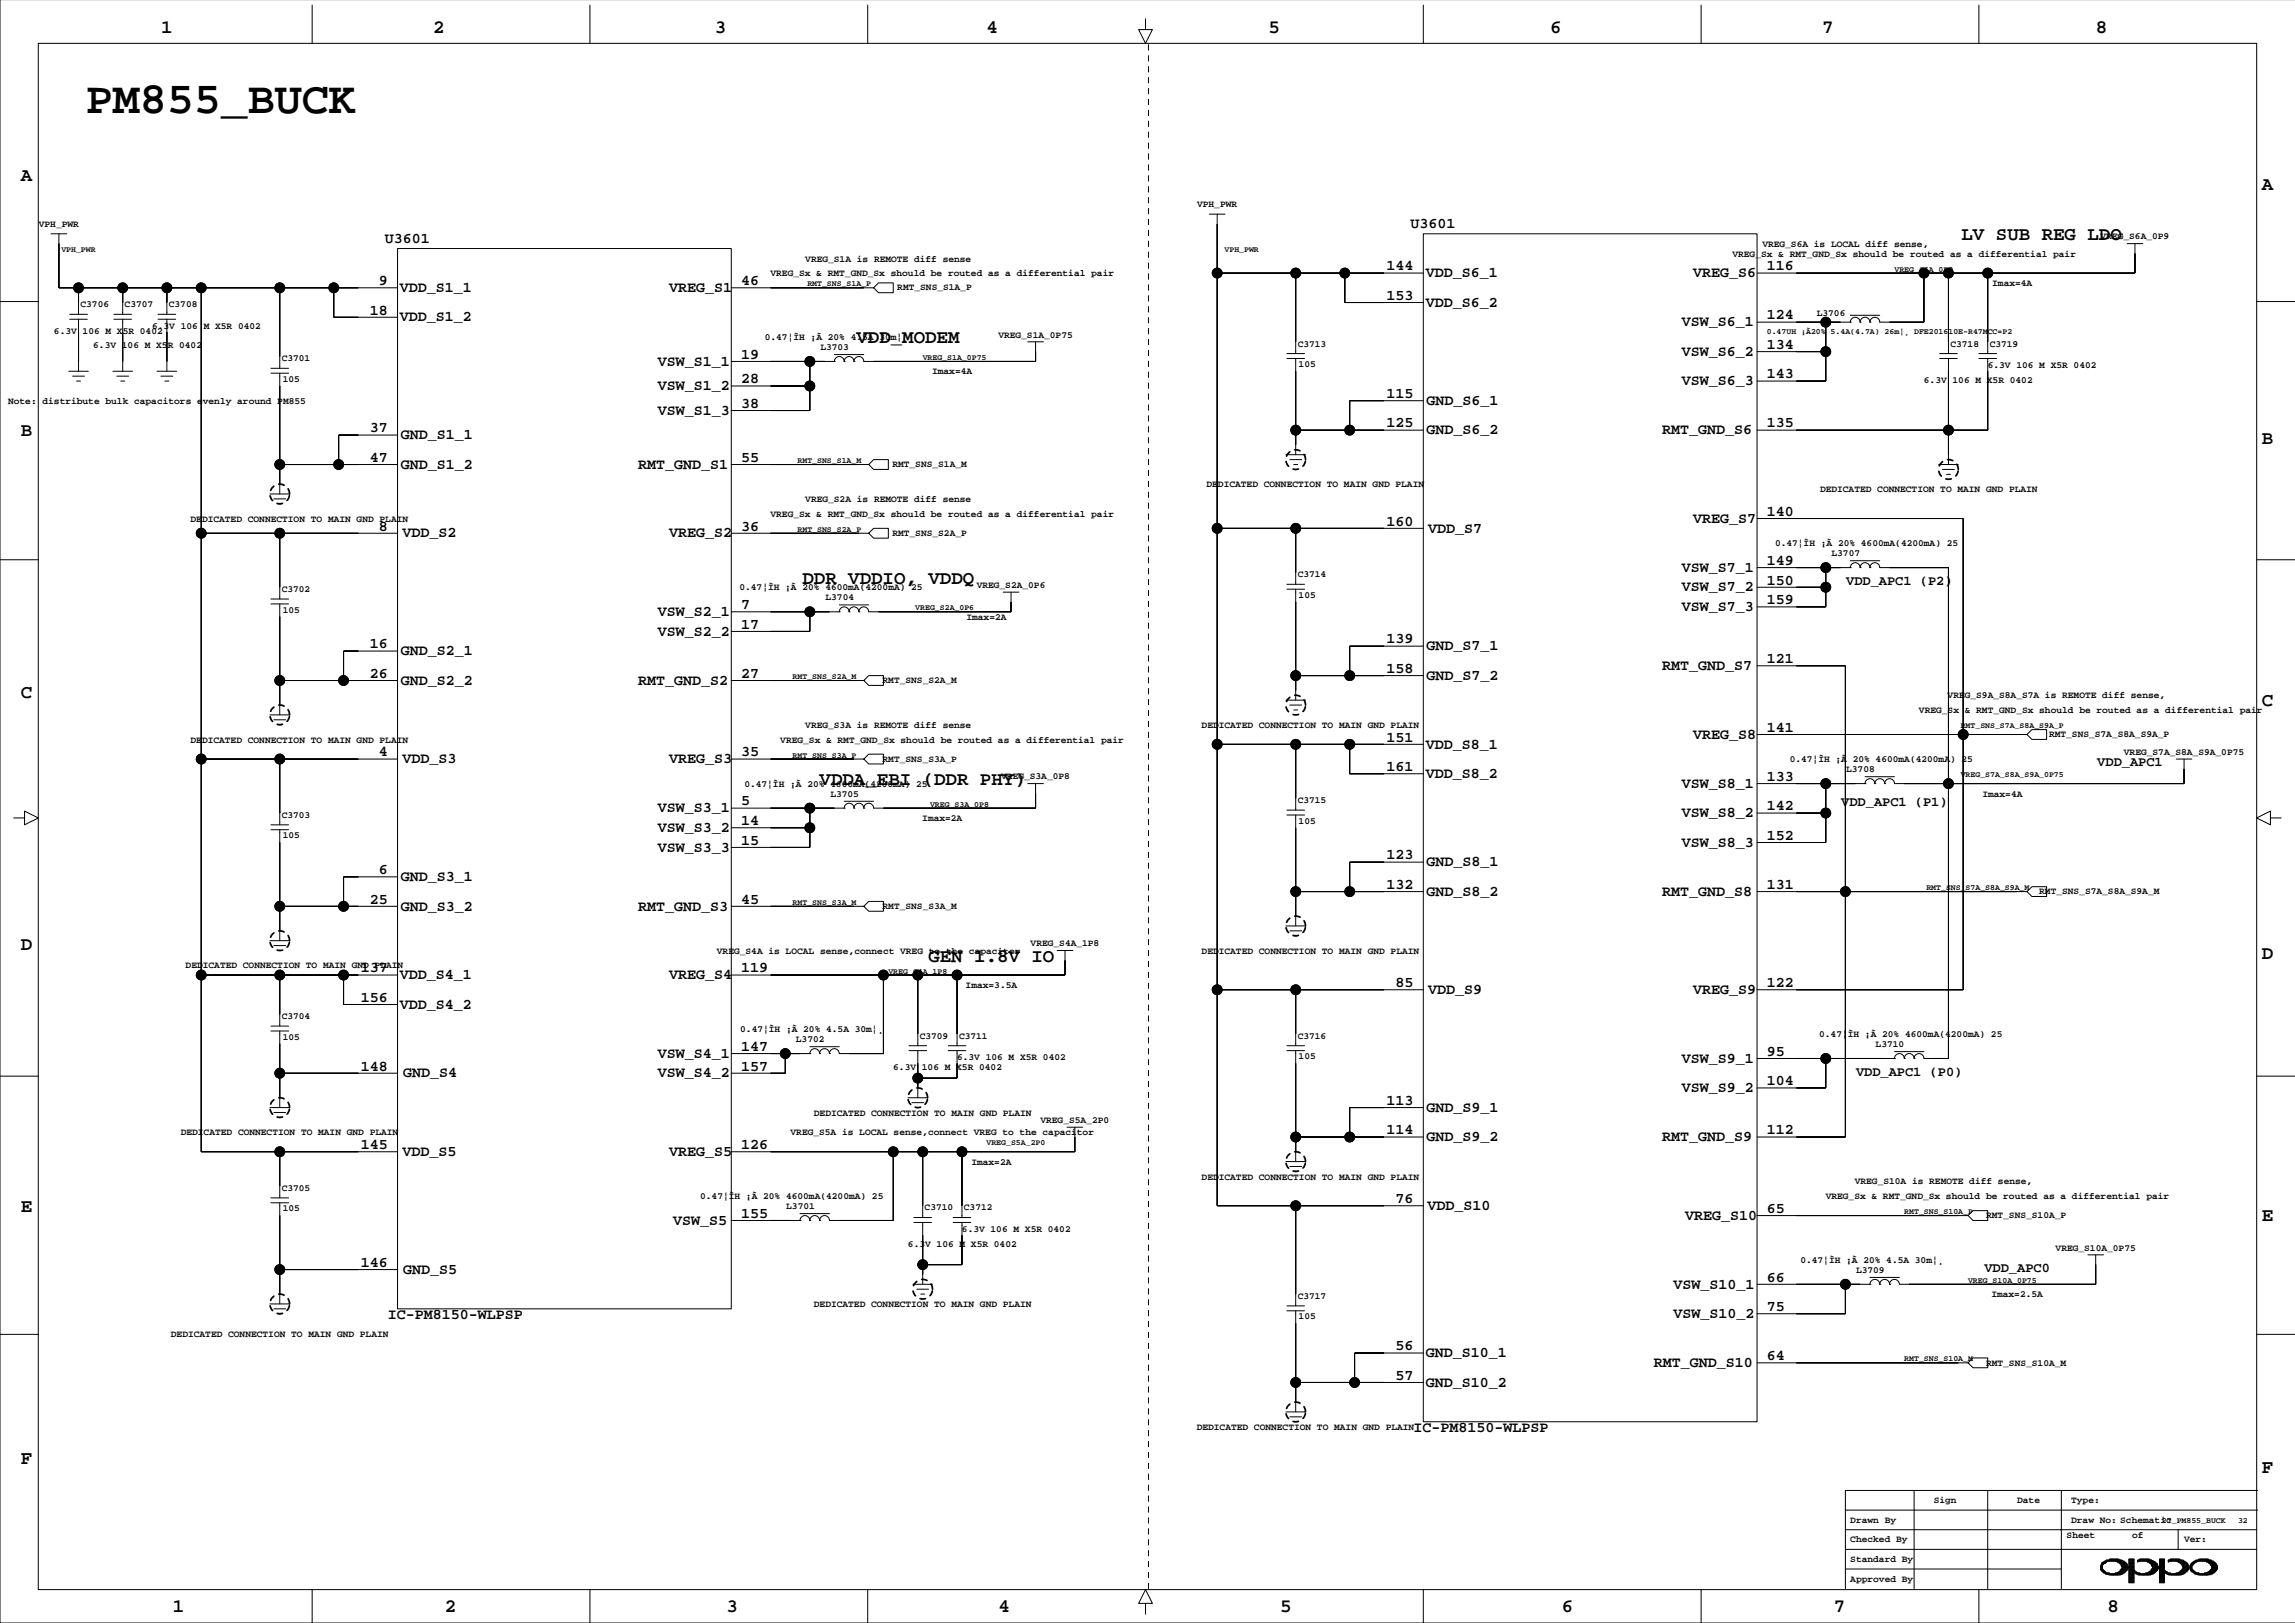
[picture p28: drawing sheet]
<svg xmlns="http://www.w3.org/2000/svg" width="594mm" height="420mm" viewBox="0 0 594 420" stroke-linecap="round" stroke-linejoin="round" font-family="sans-serif">
<defs><g id="words">
<text font-size="11.6" x="22.2" y="29.2">PM855_BUCK</text>
<g font-size="4.9">
<text x="41.7" y="8.5">1</text>
<text x="112" y="8.5">2</text>
<text x="184.9" y="8.5">3</text>
<text x="255.3" y="8.5">4</text>
<text x="328.1" y="8.5">5</text>
<text x="401" y="8.5">6</text>
<text x="471.4" y="8.5">7</text>
<text x="542.2" y="8.5">8</text>
<text x="5.4" y="46.9">A</text>
<text x="585.1" y="49.2">A</text>
<text x="507.5" y="62.1">LV SUB REG LDO</text>
<text x="221.6" y="88.8">VDD_MODEM</text>
<text x="5.4" y="112.7">B</text>
<text x="585.1" y="114.9">B</text>
<text x="207.6" y="151">DDR VDDIO, VDDQ</text>
<text x="5.4" y="180.5">C</text>
<text x="585.1" y="182.7">C</text>
<text x="212" y="203.1">VDDA_EBI (DDR PHY)</text>
<text x="5.4" y="245.7">D</text>
<text x="240.2" y="248.8">GEN 1.8V IO</text>
<text x="585.1" y="248">D</text>
<text x="5.4" y="313.5">E</text>
<text x="585.1" y="315.8">E</text>
<text x="5.4" y="378.8">F</text>
<text x="585.1" y="381.1">F</text>
<text x="44.7" y="416.9">1</text>
<text x="115.1" y="416.9">2</text>
<text x="188" y="416.9">3</text>
<text x="258.3" y="416.9">4</text>
<text x="331.2" y="416.9">5</text>
<text x="404.1" y="416.9">6</text>
<text x="474.4" y="416.9">7</text>
<text x="545.3" y="416.9">8</text>
</g>
<g font-size="3.9">
<text x="364.9" y="59">U3601</text>
<text x="99.6" y="62.8">U3601</text>
<text x="358.7" y="69.9">144</text>
<text x="368.8" y="71.7">VDD_S6_1</text>
<text x="438.1" y="71.7">VREG_S6</text>
<text x="457.1" y="69.9">116</text>
<text x="98" y="73.8">9</text>
<text x="103.5" y="75.5">VDD_S1_1</text>
<text x="173.1" y="75.5">VREG_S1</text>
<text x="191.7" y="73.8">46</text>
<text x="358.7" y="77.6">153</text>
<text x="95.7" y="81.4">18</text>
<text x="103.5" y="83.2">VDD_S1_2</text>
<text x="368.8" y="79.3">VDD_S6_2</text>
<text x="457.1" y="82.6">124</text>
<text x="435.1" y="84.4">VSW_S6_1</text>
<text x="170.1" y="94.6">VSW_S1_1</text>
<text x="191.7" y="92.8">19</text>
<text x="435.1" y="92">VSW_S6_2</text>
<text x="457.1" y="90.3">134</text>
<text x="170.1" y="100.9">VSW_S1_2</text>
<text x="191.7" y="99.1">28</text>
<text x="435.1" y="99.7">VSW_S6_3</text>
<text x="457.1" y="97.9">143</text>
<text x="170.1" y="107.3">VSW_S1_3</text>
<text x="191.7" y="105.5">38</text>
<text x="358.7" y="103">115</text>
<text x="369.1" y="104.7">GND_S6_1</text>
<text x="95.7" y="111.8">37</text>
<text x="103.7" y="113.6">GND_S1_1</text>
<text x="358.7" y="110.6">125</text>
<text x="369.1" y="112.4">GND_S6_2</text>
<text x="430" y="112.4">RMT_GND_S6</text>
<text x="457.1" y="110.6">135</text>
<text x="95.7" y="119.5">47</text>
<text x="191.7" y="119.5">55</text>
<text x="103.7" y="121.2">GND_S1_2</text>
<text x="165.1" y="121.2">RMT_GND_S1</text>
<text x="98" y="137.2">8</text>
<text x="191.7" y="137.2">36</text>
<text x="358.7" y="136">160</text>
<text x="369.5" y="137.8">VDD_S7</text>
<text x="438.1" y="135.2">VREG_S7</text>
<text x="457.1" y="133.4">140</text>
<text x="104.1" y="139">VDD_S2</text>
<text x="173.1" y="139">VREG_S2</text>
<text x="435.1" y="147.9">VSW_S7_1</text>
<text x="457.1" y="146.1">149</text>
<text x="435.1" y="153">VSW_S7_2</text>
<text x="457.1" y="151.2">150</text>
<text x="170.1" y="159.3">VSW_S2_1</text>
<text x="191.7" y="157.6">7</text>
<text x="435.1" y="158.1">VSW_S7_3</text>
<text x="457.1" y="156.3">159</text>
<text x="95.7" y="167.7">16</text>
<text x="170.1" y="164.4">VSW_S2_2</text>
<text x="191.7" y="162.6">17</text>
<text x="358.7" y="166.4">139</text>
<text x="103.7" y="169.5">GND_S2_1</text>
<text x="369.1" y="168.2">GND_S7_1</text>
<text x="430" y="173.3">RMT_GND_S7</text>
<text x="457.1" y="171.5">121</text>
<text x="95.7" y="175.3">26</text>
<text x="103.7" y="177.1">GND_S2_2</text>
<text x="165.1" y="177.1">RMT_GND_S2</text>
<text x="191.7" y="175.3">27</text>
<text x="358.7" y="174.1">158</text>
<text x="369.1" y="175.8">GND_S7_2</text>
<text x="358.7" y="191.8">151</text>
<text x="438.1" y="191.1">VREG_S8</text>
<text x="457.1" y="189.3">141</text>
<text x="98" y="195.6">4</text>
<text x="104.1" y="197.4">VDD_S3</text>
<text x="173.1" y="197.4">VREG_S3</text>
<text x="191.7" y="195.6">35</text>
<text x="368.8" y="193.6">VDD_S8_1</text>
<text x="358.7" y="199.5">161</text>
<text x="368.8" y="201.2">VDD_S8_2</text>
<text x="435.1" y="203.8">VSW_S8_1</text>
<text x="457.1" y="202">133</text>
<text x="191.7" y="208.3">5</text>
<text x="457.1" y="209.6">142</text>
<text x="170.1" y="210.1">VSW_S3_1</text>
<text x="170.1" y="215.2">VSW_S3_2</text>
<text x="191.7" y="213.4">14</text>
<text x="435.1" y="211.4">VSW_S8_2</text>
<text x="170.1" y="220.3">VSW_S3_3</text>
<text x="191.7" y="218.5">15</text>
<text x="435.1" y="219">VSW_S8_3</text>
<text x="457.1" y="217.2">152</text>
<text x="98" y="226.1">6</text>
<text x="103.7" y="227.9">GND_S3_1</text>
<text x="358.7" y="222.3">123</text>
<text x="369.1" y="224.1">GND_S8_1</text>
<text x="95.7" y="233.7">25</text>
<text x="191.7" y="233.7">45</text>
<text x="358.7" y="229.9">132</text>
<text x="369.1" y="231.7">GND_S8_2</text>
<text x="430" y="231.7">RMT_GND_S8</text>
<text x="457.1" y="229.9">131</text>
<text x="103.7" y="235.5">GND_S3_2</text>
<text x="165.1" y="235.5">RMT_GND_S3</text>
<text x="93.3" y="251.5">137</text>
<text x="191.7" y="251.5">119</text>
<text x="103.5" y="253.3">VDD_S4_1</text>
<text x="173.1" y="253.3">VREG_S4</text>
<text x="361" y="255.3">85</text>
<text x="369.5" y="257.1">VDD_S9</text>
<text x="438.1" y="257.1">VREG_S9</text>
<text x="457.1" y="255.3">122</text>
<text x="93.3" y="259.1">156</text>
<text x="103.5" y="260.9">VDD_S4_2</text>
<text x="170.1" y="273.6">VSW_S4_1</text>
<text x="191.7" y="271.8">147</text>
<text x="435.1" y="274.9">VSW_S9_1</text>
<text x="457.1" y="273.1">95</text>
<text x="93.3" y="276.9">148</text>
<text x="104.3" y="278.7">GND_S4</text>
<text x="170.1" y="278.7">VSW_S4_2</text>
<text x="191.7" y="276.9">157</text>
<text x="457.1" y="280.7">104</text>
<text x="358.7" y="285.8">113</text>
<text x="369.1" y="287.6">GND_S9_1</text>
<text x="435.1" y="282.5">VSW_S9_2</text>
<text x="358.7" y="293.4">114</text>
<text x="457.1" y="293.4">112</text>
<text x="93.3" y="297.2">145</text>
<text x="104.1" y="299">VDD_S5</text>
<text x="173.1" y="299">VREG_S5</text>
<text x="191.7" y="297.2">126</text>
<text x="369.1" y="295.2">GND_S9_2</text>
<text x="430" y="295.2">RMT_GND_S9</text>
<text x="361" y="311.2">76</text>
<text x="174.2" y="316.8">VSW_S5</text>
<text x="191.7" y="315">155</text>
<text x="369.3" y="313">VDD_S10</text>
<text x="435.9" y="315.5">VREG_S10</text>
<text x="457.1" y="313.7">65</text>
<text x="93.3" y="327.7">146</text>
<text x="104.3" y="329.5">GND_S5</text>
<text x="433" y="333.3">VSW_S10_1</text>
<text x="457.1" y="331.5">66</text>
<text x="100.3" y="341.3">IC-PM8150-WLPSP</text>
<text x="433" y="340.9">VSW_S10_2</text>
<text x="457.1" y="339.1">75</text>
<text x="361" y="349.3">56</text>
<text x="368.8" y="351.1">GND_S10_1</text>
<text x="427.9" y="353.6">RMT_GND_S10</text>
<text x="457.1" y="351.8">64</text>
<text x="361" y="356.9">57</text>
<text x="368.8" y="358.7">GND_S10_2</text>
<text x="365.7" y="370.5">IC-PM8150-WLPSP</text>
</g>
<g font-size="3.5">
<text x="477.6" y="151.3">VDD_APC1 (P2)</text>
<text x="542.6" y="198.2">VDD_APC1</text>
<text x="476.4" y="208.4">VDD_APC1 (P1)</text>
<text x="480.2" y="278.2">VDD_APC1 (P0)</text>
<text x="513.4" y="329">VDD_APC0</text>
</g>
<g font-size="2.5">
<text x="309.7" y="53.6">VPH_PWR</text>
<text x="10.1" y="58.6">VPH_PWR</text>
<text x="455.9" y="63.8">VREG_S6A is LOCAL diff sense,</text>
<text x="543.4" y="61.9">VREG_S6A_0P9</text>
<text x="199.3" y="71.5">VREG_Sx &amp; RMT_GND_Sx should be routed as a differential pair</text>
<text x="208.3" y="67.7">VREG_S1A is REMOTE diff sense</text>
<text x="448.2" y="66.4">VREG_Sx &amp; RMT_GND_Sx should be routed as a differential pair</text>
<text x="232.1" y="75.1">RMT_SNS_S1A_P</text>
<text x="515.4" y="74">Imax=4A</text>
<text x="20.8" y="79.5">C3706</text>
<text x="32.3" y="79.5">C3707</text>
<text x="43.7" y="79.5">C3708</text>
<text x="470" y="81.6">L3706</text>
<text x="14" y="86.3">6.3V 106 M X5R 0402</text>
<text x="39.4" y="85.1">6.3V 106 M X5R 0402</text>
<text x="197.9" y="88">0.47¦ÌH ¡À 20% 4.5A 30m¦¸</text>
<text x="258.3" y="87.3">VREG_S1A_0P75</text>
<text x="335.7" y="89.6">C3713</text>
<text x="504.6" y="89.6">C3718</text>
<text x="514.7" y="89.6">C3719</text>
<text x="24.1" y="90.1">6.3V 106 M X5R 0402</text>
<text x="72.9" y="93.4">C3701</text>
<text x="212.2" y="90.6">L3703</text>
<text x="336" y="95">105</text>
<text x="514.2" y="95.2">6.3V 106 M X5R 0402</text>
<text x="73.1" y="98.8">105</text>
<text x="241.1" y="96.9">Imax=4A</text>
<text x="497.7" y="99">6.3V 106 M X5R 0402</text>
<text x="2.1" y="104.5">Note: distribute bulk capacitors evenly around PM855</text>
<text x="230.9" y="120.8">RMT_SNS_S1A_M</text>
<text x="208.3" y="129.9">VREG_S2A is REMOTE diff sense</text>
<text x="312.1" y="126.1">DEDICATED CONNECTION TO MAIN GND PLAIN</text>
<text x="470.8" y="127.3">DEDICATED CONNECTION TO MAIN GND PLAIN</text>
<text x="49.3" y="135">DEDICATED CONNECTION TO MAIN GND PLAIN</text>
<text x="199.3" y="133.7">VREG_Sx &amp; RMT_GND_Sx should be routed as a differential pair</text>
<text x="230.9" y="138.6">RMT_SNS_S2A_P</text>
<text x="459.2" y="141.3">0.47¦ÌH ¡À 20% 4600mA(4200mA) 25</text>
<text x="473.8" y="143.8">L3707</text>
<text x="335.7" y="149.3">C3714</text>
<text x="72.9" y="153.1">C3702</text>
<text x="191.3" y="152.7">0.47¦ÌH ¡À 20% 4600mA(4200mA) 25</text>
<text x="213.6" y="155.3">L3704</text>
<text x="252.7" y="152.1">VREG_S2A_0P6</text>
<text x="336" y="154.6">105</text>
<text x="73.1" y="158.5">105</text>
<text x="250" y="160.3">Imax=2A</text>
<text x="228.3" y="176.7">RMT_SNS_S2A_M</text>
<text x="496.4" y="184.5">VREG_Sx &amp; RMT_GND_Sx should be routed as a differential pair</text>
<text x="503.9" y="180.7">VREG_S9A_S8A_S7A is REMOTE diff sense,</text>
<text x="208.3" y="188.3">VREG_S3A is REMOTE diff sense</text>
<text x="310.9" y="188.3">DEDICATED CONNECTION TO MAIN GND PLAIN</text>
<text x="530.1" y="190.7">RMT_SNS_S7A_S8A_S9A_P</text>
<text x="49.3" y="192.1">DEDICATED CONNECTION TO MAIN GND PLAIN</text>
<text x="201.9" y="192.1">VREG_Sx &amp; RMT_GND_Sx should be routed as a differential pair</text>
<text x="228.3" y="197">RMT_SNS_S3A_P</text>
<text x="463" y="197.2">0.47¦ÌH ¡À 20% 4600mA(4200mA) 25</text>
<text x="549.5" y="195.3">VREG_S7A_S8A_S9A_0P75</text>
<text x="192.6" y="203.5">0.47¦ÌH ¡À 20% 4600mA(4200mA) 25</text>
<text x="259" y="201.6">VREG_S3A_0P8</text>
<text x="477.6" y="199.7">L3708</text>
<text x="214.8" y="206.1">L3705</text>
<text x="335.7" y="207.7">C3715</text>
<text x="512.9" y="206.1">Imax=4A</text>
<text x="72.9" y="211.5">C3703</text>
<text x="238.6" y="212.4">Imax=2A</text>
<text x="336" y="213">105</text>
<text x="73.1" y="216.9">105</text>
<text x="527.6" y="231.3">RMT_SNS_S7A_S8A_S9A_M</text>
<text x="228.3" y="235.1">RMT_SNS_S3A_M</text>
<text x="266.6" y="244.8">VREG_S4A_1P8</text>
<text x="48" y="250.5">DEDICATED CONNECTION TO MAIN GND PLAIN</text>
<text x="185.5" y="246.7">VREG_S4A is LOCAL sense,connect VREG to the capacitor</text>
<text x="310.9" y="246.7">DEDICATED CONNECTION TO MAIN GND PLAIN</text>
<text x="249.8" y="255.6">Imax=3.5A</text>
<text x="72.9" y="263.6">C3704</text>
<text x="73.1" y="268.9">105</text>
<text x="191.5" y="267">0.47¦ÌH ¡À 20% 4.5A 30m¦¸</text>
<text x="205.9" y="269.6">L3702</text>
<text x="237.9" y="268.7">C3709</text>
<text x="248.1" y="268.7">C3711</text>
<text x="335.7" y="268.7">C3716</text>
<text x="470.6" y="268.3">0.47¦ÌH ¡À 20% 4600mA(4200mA) 25</text>
<text x="247.6" y="274.2">6.3V 106 M X5R 0402</text>
<text x="336" y="274">105</text>
<text x="485.2" y="270.8">L3710</text>
<text x="231.1" y="276.8">6.3V 106 M X5R 0402</text>
<text x="46.8" y="293.7">DEDICATED CONNECTION TO MAIN GND PLAIN</text>
<text x="204.5" y="293.7">VREG_S5A is LOCAL sense,connect VREG to the capacitor</text>
<text x="210.6" y="288.6">DEDICATED CONNECTION TO MAIN GND PLAIN</text>
<text x="269.2" y="290.5">VREG_S5A_2P0</text>
<text x="251.3" y="301.3">Imax=2A</text>
<text x="310.9" y="305.1">DEDICATED CONNECTION TO MAIN GND PLAIN</text>
<text x="72.9" y="308">C3705</text>
<text x="181.1" y="310.2">0.47¦ÌH ¡À 20% 4600mA(4200mA) 25</text>
<text x="472.3" y="310.2">VREG_Sx &amp; RMT_GND_Sx should be routed as a differential pair</text>
<text x="479.8" y="306.4">VREG_S10A is REMOTE diff sense,</text>
<text x="73.1" y="313.4">105</text>
<text x="203.4" y="312.7">L3701</text>
<text x="239.2" y="313.1">C3710</text>
<text x="249.4" y="313.1">C3712</text>
<text x="513.8" y="315.1">RMT_SNS_S10A_P</text>
<text x="234.9" y="322.5">6.3V 106 M X5R 0402</text>
<text x="248.9" y="318.7">6.3V 106 M X5R 0402</text>
<text x="531.8" y="323.5">VREG_S10A_0P75</text>
<text x="465.8" y="326.7">0.47¦ÌH ¡À 20% 4.5A 30m¦¸</text>
<text x="480.2" y="329.3">L3709</text>
<text x="335.7" y="336">C3717</text>
<text x="515.2" y="335.6">Imax=2.5A</text>
<text x="210.6" y="338.1">DEDICATED CONNECTION TO MAIN GND PLAIN</text>
<text x="336" y="341.3">105</text>
<text x="44.2" y="345.7">DEDICATED CONNECTION TO MAIN GND PLAIN</text>
<text x="513.8" y="353.2">RMT_SNS_S10A_M</text>
<text x="309.6" y="369.8">DEDICATED CONNECTION TO MAIN GND PLAIN</text>
<text x="500.3" y="388.8">Sign</text>
<text x="521.9" y="388.8">Date</text>
<text x="535.8" y="388.8">Type:</text>
<text x="478.7" y="393.8">Drawn By</text>
<text x="535.8" y="393.8">Draw No: Schematic</text>
<text x="478.7" y="398.9">Checked By</text>
<text x="534.7" y="397.9">Sheet</text>
<text x="551.6" y="397.9">of</text>
<text x="565" y="398.9">Ver:</text>
<text x="478.7" y="404">Standard By</text>
<text x="478.7" y="409.1">Approved By</text>
</g>
<g font-size="2.1">
<text x="15.9" y="65.2">VPH_PWR</text>
<text x="316.8" y="65.2">VPH_PWR</text>
<text x="490.1" y="70.3">VREG_S6A_0P9</text>
<text x="208.9" y="74.1">RMT_SNS_S1A_P</text>
<text x="457.1" y="86.3">0.47UH ¡À20% 5.4A(4.7A) 26m¦¸ DFE201610E-R47MCC=P2</text>
<text x="238.7" y="93.1">VREG_S1A_0P75</text>
<text x="206.3" y="119.8">RMT_SNS_S1A_M</text>
<text x="206.3" y="137.6">RMT_SNS_S2A_P</text>
<text x="236.8" y="157.9">VREG_S2A_0P6</text>
<text x="205.1" y="175.6">RMT_SNS_S2A_M</text>
<text x="507.2" y="188.3">RMT_SNS_S7A_S8A_S9A_P</text>
<text x="205.1" y="196">RMT_SNS_S3A_P</text>
<text x="507.2" y="201">VREG_S7A_S8A_S9A_0P75</text>
<text x="240.6" y="208.7">VREG_S3A_0P8</text>
<text x="498.4" y="230.2">RMT_SNS_S7A_S8A_S9A_M</text>
<text x="205.1" y="234.1">RMT_SNS_S3A_M</text>
<text x="229.8" y="251.8">VREG_S4A_1P8</text>
<text x="255.2" y="296.3">VREG_S5A_2P0</text>
<text x="492.6" y="314">RMT_SNS_S10A_P</text>
<text x="509.2" y="331.8">VREG_S10A_0P75</text>
<text x="492.6" y="352.1">RMT_SNS_S10A_M</text>
<text x="559.3" y="394">27_PM855_BUCK</text>
<text x="579" y="394">32</text>
</g>
</g></defs>
<g fill="none" stroke="#000" stroke-width=".26">
<path d="M0 -.1v419.9h593.8M9.9 11.2h573.9v400h-573.9zM80.8 1.3v9.9M152.6 1.3v9.9M224.5 1.3v9.9M296.4 4.9v2.8h1.7l-1.7 3.5-1.8-3.5h1.8M368.2 1.3v9.9M440.1 1.3v9.9M511.9 1.3v9.9M312.9 55.4h4M314.9 57.9h.1M314.9 55.4v256.5h53.3"/>
<path d="M0 78h9.9M13.2 60.5h4.1M15.2 63h.1M15.2 60.5v13.9h87.6M20.3 74.4v6.9M31.7 74.4v6.9M43.2 74.4v6.9M52.1 74.4v223.5h50.7M72.4 74.4v20.9M86.3 74.4v7.7h16.5M102.8 64.3h86.4v274.2h-86.4zM189.2 74.4h36.8"/>
<path d="M227.3 73.2h3.8v2.5h-3.8l-1.3-1.3zM314.9 70.6h53.3M335.2 70.6v20.9M347.9 70.6v7.7h20.3M368.2 60.5h86.4v307.2h-86.4zM497.7 70.6v12.7h-11.4a1.27 1.27 0 0 0-1.3-1.2 1.27 1.27 0 0 0-1.2 1.2M504.1 70.6v20.9M514.2 70.6v20.9M550.3 63h4.1M552.3 65.6h.1M552.3 63v7.6h-97.7M583.8 78h9.9"/>
<path d="M17.8 96h5.1M18 82.6h4.6M18 81.3h4.6M18.8 97.3h3M19.8 98.6h1M20.3 93.5h.1M20.3 82.6v13.4M29.2 96h5.1M29.5 82.6h4.5M29.5 81.3h4.5M30.2 97.3h3.1M31.2 98.6h1.1"/>
<path d="M31.7 93.5h.1M31.7 82.6v13.4M40.6 96h5.1M40.9 82.6h4.6M40.9 81.3h4.6M41.6 97.3h3.1M42.7 98.6h1M43.2 93.5h.1M43.2 82.6v13.4M70.1 96.5h4.6M70.1 95.3h4.6M72.4 96.5v31.3"/>
<path d="M189.2 93.5h26.7M189.2 99.8h20.3M209.5 93.5v12.7h-20.3M215.9 93.5h.1M215.9 93.5a1.27 1.27 0 0 1 1.2-1.3 1.27 1.27 0 0 1 1.3 1.3M215.9 91.7h7.6M218.4 93.5h.1M218.4 93.5a1.27 1.27 0 0 1 1.3-1.3 1.27 1.27 0 0 1 1.2 1.3M220.9 93.5h.1M265.9 88.4h4M267.9 91h.1M267.9 88.4v5.1h-44.4a1.27 1.27 0 0 0-1.3-1.3 1.27 1.27 0 0 0-1.3 1.3"/>
<path d="M332.9 92.7h4.6M332.9 91.5h4.6M335.2 92.7v24.9M454.6 83.3h24.1M454.6 91h17.7M472.3 83.3v15.3h-17.7M478.7 83.3h.1M478.7 83.3a1.27 1.27 0 0 1 1.3-1.2 1.27 1.27 0 0 1 1.2 1.2M478.7 81.6h7.6M481.2 83.3h.1M481.2 83.3a1.27 1.27 0 0 1 1.3-1.2 1.27 1.27 0 0 1 1.3 1.2M483.8 83.3h.1"/>
<path d="M501.8 92.7h4.6M501.8 91.5h4.6M504.1 92.7v27.5M511.9 92.7h4.6M511.9 91.5h4.6M514.2 92.7v18.6h-59.6M102.8 112.5h-15.2v7.7M226 118.9h3.8v2.5h-3.8l-1.3-1.2zM332.7 117.6h5M333.7 118.9h3M335.2 115.1h.1M335.2 111.3h33"/>
<path d="M368.2 103.6h-19v7.7M504.1 117.6h.1M52.1 137.9h50.7M69.8 127.8h5.1M70.8 129h3.1M71.9 130.3h1M72.4 125.2h.1M72.4 137.9v17M72.4 120.2h30.4M189.2 120.2h35.5M189.2 137.9h35.5M226 136.7h3.8v2.5h-3.8l-1.3-1.3z"/>
<path d="M314.9 136.7h53.3M334.7 120.2h1M335.2 136.7v14.4M454.6 134.1h53.3v121.9h-53.3M501.5 120.2h5.1M502.6 121.4h3M503.6 122.7h1M0 144.8h9.9M70.1 156.2h4.6M70.1 154.9h4.6M72.4 156.2v28.7M189.2 158.2h27.9"/>
<path d="M209.5 158.2v5.1h-20.3M217.1 158.2h.1M217.1 158.2a1.27 1.27 0 0 1 1.3-1.2 1.27 1.27 0 0 1 1.3 1.2M217.1 156.5h7.6M219.7 158.2h.1M219.7 158.2a1.27 1.27 0 0 1 1.2-1.2 1.27 1.27 0 0 1 1.3 1.2M222.2 158.2h.1M259.5 153.2h4.1M261.6 155.7h.1M261.6 153.2v5h-36.9a1.27 1.27 0 0 0-1.2-1.2 1.27 1.27 0 0 0-1.3 1.2M332.9 152.4h4.6M332.9 151.1h4.6"/>
<path d="M335.2 152.4v28.7M454.6 146.8h24.1M454.6 151.9h17.7M472.3 146.8v10.2h-17.7M478.7 146.8h.1M478.7 146.8a1.27 1.27 0 0 1 1.3-1.3 1.27 1.27 0 0 1 1.2 1.3M478.7 145h7.6M481.2 146.8h.1M481.2 146.8a1.27 1.27 0 0 1 1.3-1.3 1.27 1.27 0 0 1 1.3 1.3M483.8 146.8h.1M483.8 146.8a1.27 1.27 0 0 1 1.2-1.3 1.27 1.27 0 0 1 1.3 1.3h17.8v127h-6.4a1.27 1.27 0 0 0-1.2-1.3 1.27 1.27 0 0 0-1.3 1.3M583.8 144.8h9.9"/>
<path d="M72.4 176h30.4M102.8 168.4h-13.9v7.6M189.2 176h34.3M223.5 176l1.2-1.2h3.8v2.5h-3.8zM335.2 178.6h.1M335.2 174.8h33M368.2 167.1h-19v7.7M454.6 172.2h22.8v121.9h-22.8M52.1 196.3h50.7M69.8 184.9h5.1M70.8 186.2h3.1M71.9 187.4h1"/>
<path d="M72.4 182.4h.1M72.4 196.3v17.1M189.2 196.3h34.3M224.7 195.1h3.8v2.5h-3.8l-1.2-1.3zM314.9 192.5h53.3M332.7 181.1h5M333.7 182.4h3M334.7 183.6h1M335.2 192.5v17M349.2 192.5v7.6h19M454.6 190h69.8M524.4 190l1.3-1.3h3.8v2.6h-3.8z"/>
<path d="M563 196.3h4.1M565 198.9h.1M565 196.3v6.4h-74.9a1.27 1.27 0 0 0-1.3-1.3 1.27 1.27 0 0 0-1.2 1.3M3.6 211.6h2.7v-1.8l3.6 1.8-3.6 1.8v-1.8M70.1 214.6h4.6M70.1 213.4h4.6M72.4 214.6v28.7M189.2 209h29.2M189.2 214.1h20.3M209.5 209v10.2h-20.3M218.4 209h.1M218.4 209a1.27 1.27 0 0 1 1.3-1.2 1.27 1.27 0 0 1 1.2 1.2"/>
<path d="M218.4 207.3h7.6M220.9 209h.1M220.9 209a1.27 1.27 0 0 1 1.3-1.2 1.27 1.27 0 0 1 1.3 1.2M223.5 209h.1M265.9 202.7h4M267.9 205.2h.1M267.9 202.7v6.3h-41.9a1.27 1.27 0 0 0-1.3-1.2 1.27 1.27 0 0 0-1.2 1.2M332.9 210.8h4.6M332.9 209.5h4.6M335.2 210.8v28.7M454.6 202.7h27.9M454.6 210.3h17.7"/>
<path d="M472.3 202.7v15.2h-17.7M482.5 202.7h.1M482.5 200.9h7.6M482.5 202.7a1.27 1.27 0 0 1 1.3-1.3 1.27 1.27 0 0 1 1.2 1.3M485 202.7h.1M485 202.7a1.27 1.27 0 0 1 1.3-1.3 1.27 1.27 0 0 1 1.3 1.3M487.6 202.7h.1M587.4 211.6v-1.8l-3.6 1.8 3.6 1.8v-1.8h2.8M72.4 234.4h30.4M102.8 226.8h-13.9v7.6M189.2 234.4h34.3M224.7 233.2h3.8v2.5h-3.8l-1.2-1.3z"/>
<path d="M332.7 239.5h5M335.2 237h.1M335.2 230.6h33M368.2 223h-19v7.6M454.6 230.6h69.8M524.4 230.6l1.3-1.3h3.8v2.6h-3.8zM52.1 252.2h50.7M69.8 243.3h5.1M70.8 244.6h3.1M71.9 245.9h1M72.4 240.8h.1M72.4 252.2v13.2"/>
<path d="M88.9 252.2v7.6h13.9M228.5 252.2v20.3h-11.4a1.27 1.27 0 0 0-1.2-1.3 1.27 1.27 0 0 0-1.3 1.3M237.4 252.2v18.3M247.6 252.2v18.3M273.5 245.9h4.1M275.5 248.4h.1M275.5 245.9v6.3h-86.3M314.9 256h53.3M333.7 240.8h3M334.7 242h1M335.2 256v14.5M0 278.4h9.9"/>
<path d="M70.1 266.7h4.6M70.1 265.4h4.6M72.4 266.7v19.8M72.4 277.6h30.4M189.2 272.5h20.3M203.2 272.5v5.1h-14M209.5 272.5h.1M209.5 272.5a1.27 1.27 0 0 1 1.3-1.3 1.27 1.27 0 0 1 1.2 1.3M209.5 270.7h7.6M212 272.5h.1M212 272.5a1.27 1.27 0 0 1 1.3-1.3 1.27 1.27 0 0 1 1.3 1.3M214.6 272.5h.1"/>
<path d="M235.2 271.8h4.5M235.2 270.5h4.5M237.4 271.8v12.1M245.3 271.8h4.6M245.3 270.5h4.6M247.6 271.8v7.1h-10.2M332.9 271.8h4.6M332.9 270.5h4.6M335.2 271.8v28.7M454.6 273.8h35.5M472.3 273.8v7.6h-17.7M490.1 273.8h.1"/>
<path d="M490.1 273.8a1.27 1.27 0 0 1 1.3-1.3 1.27 1.27 0 0 1 1.2 1.3M490.1 272h7.6M492.6 273.8h.1M492.6 273.8a1.27 1.27 0 0 1 1.3-1.3 1.27 1.27 0 0 1 1.3 1.3M495.2 273.8h.1M583.8 278.4h9.9M69.8 286.5h5.1M70.8 287.8h3.1M71.9 289h1M72.4 283.9h.1M72.4 297.9v11.9M231.1 297.9v17.8h-16.5a1.27 1.27 0 0 0-1.3-1.3 1.27 1.27 0 0 0-1.3 1.3"/>
<path d="M234.9 283.9h5.1M235.9 285.2h3.1M236.9 286.5h1M237.4 281.4h.1M238.7 297.9v17M248.9 297.9v17M276 291.6h4.1M278.1 294.1h.1M278.1 291.6v6.3h-88.9M335.2 297.9h.1M335.2 294.1h33M368.2 286.5h-19v7.6"/>
<path d="M70.1 311.1h4.6M70.1 309.8h4.6M72.4 311.1v26.2M189.2 315.7h17.8M207 315.7h.1M207 315.7a1.27 1.27 0 0 1 1.2-1.3 1.27 1.27 0 0 1 1.3 1.3M207 313.9h7.6M209.5 315.7h.1M209.5 315.7a1.27 1.27 0 0 1 1.3-1.3 1.27 1.27 0 0 1 1.2 1.3M212 315.7h.1M236.4 316.2h4.6M236.4 314.9h4.6"/>
<path d="M238.7 316.2v16M246.6 316.2h4.5M246.6 314.9h4.5M248.9 316.2v10.9h-10.2M332.7 300.5h5M333.7 301.7h3M334.7 303h1M335.2 311.9v25.9M454.6 314.4h54.6M509.2 314.4l1.2-1.3h3.8v2.6h-3.8zM69.8 337.3h5.1M70.8 338.5h3.1"/>
<path d="M71.9 339.8h1M72.4 334.7h.1M72.4 328.4h30.4M236.2 332.2h5M237.2 333.5h3M238.2 334.7h1M238.7 329.7h.1M332.9 339.1h4.6M332.9 337.8h4.6M335.2 339.1v26.1M454.6 332.2h29.2M477.4 332.2v7.6h-22.8"/>
<path d="M483.8 332.2h.1M483.8 332.2a1.27 1.27 0 0 1 1.2-1.3 1.27 1.27 0 0 1 1.3 1.3M483.8 330.4h7.6M486.3 332.2h.1M486.3 332.2a1.27 1.27 0 0 1 1.3-1.3 1.27 1.27 0 0 1 1.2 1.3M488.8 332.2h.1M540.1 324.6h4.1M542.2 327.1h.1M542.2 324.6v7.6h-50.8a1.27 1.27 0 0 0-1.3-1.3 1.27 1.27 0 0 0-1.3 1.3M0 345.1h9.9M335.2 357.6h33M368.2 350h-17.8v7.6"/>
<path d="M454.6 352.5h54.6M509.2 352.5l1.2-1.3h3.8v2.6h-3.8zM583.8 345.1h9.9M332.7 365.2h5M333.7 366.5h3M334.7 367.7h1M335.2 362.7h.1M477.4 390.6h106.7M477.4 395.7h106.4M495.2 385.5v25.4M514.2 385.5v25.4M533.3 385.5v25.4"/>
<path d="M563.5 395.7v5.1M584.1 385.5h-106.7v25.4M80.8 411.2v8.7M152.6 411.2v8.7M224.5 411.2v8.7M296.4 414.7h1.7l-1.7-3.5-1.8 3.5h1.8v2.8M368.2 411.2v8.7M440.1 411.2v8.7M477.4 405.8h55.9M477.4 400.8h106.4M511.9 411.2v8.7M543.4 405.1h.5"/>
<path d="M543.4 405.3h.5M543.4 405.6h.5M543.4 405.8h.5v.8h.8v.5h4.6M543.4 406.1h.8v.5M543.7 404.3l.5-.2a5 5 0 0 1 4.3-.5l1 .2v.3h.3l.2 .5h.3v.5h.2v.2a1.74 1.74 0 0 1-1.2 1.6 2.07 2.07 0 0 1-1.8 .5 6.1 6.1 0 0 1-3.3-.5l-.3-.6h-.2v-.2h-.3v-1zM543.7 404.6h.5v-.5h.8v-.5h3.8v1.2h1.5M543.9 404.3v.5h-.5M544.2 406.9h.8v.2M544.5 404.3h.2a1.45 1.45 0 0 1 1.5-.5h1.3l1 .8h.3v.5h.2v.7h-.2l-.3 .5h-.2v.3l-1.1 .3-.2 .2h-1.3v-.2a1.23 1.23 0 0 1-1.2-.6h-.3a1.59 1.59 0 0 1 .3-2zM544.5 403.8v.5M545.2 403.6v.2M545.2 406.9v.2"/>
<path d="M545.5 403.6v.2M545.5 406.9v.5M545.7 406.9v.5M546 403.3v.5M546.2 403.3v.5M546.2 407.1v.3M546.5 403.3v.5M546.5 407.1v.3M546.7 403.3v.5M546.7 407.1v.3M547 403.3v.5M547 407.1v.3"/>
<path d="M547.2 403.3v.5h2.1v3.1M547.2 406.9v.5M547.5 403.3v.5M547.5 406.9v.5M547.8 403.3v.8h1.7M548 404.1v-.8h-2.3v.5h-1v.5h-1v2h.8v.6M548 406.6v.8h-2v-.3M548.3 403.3v1h1.7v2h-1.5v1.1M548.5 403.6v.7M548.8 404.6h1.5v1.5h-1.8M548.8 405.1h1.5M549 405.3h1.5"/>
<path d="M549 403.8v3.3M549.5 403.8v3.1h-1.7v.5M549.8 404.1v2.5h-1.5v.8M550.3 405.8h-1.5v1.3M550.5 405.3v.3h-1.5M550.8 403.3h1.3v6.1h-1.3zM550.8 403.6h1.3M550.8 403.8h1.3M550.8 404.1h1.3M550.8 404.3h1.3M550.8 404.6h1.3M550.8 404.8h1.3"/>
<path d="M550.8 405.1h1.3M550.8 405.3h1.3M550.8 405.6h1.3M550.8 405.8h1.3M550.8 406.3h1.5v.6M550.8 406.6h1.8v.5h4.5M550.8 406.9h2v.2M550.8 407.1h1.3M550.8 407.4h1.3M550.8 407.6h1.3M550.8 407.9h1.3M550.8 408.1h1.3"/>
<path d="M550.8 408.4h1.3M550.8 408.6h1.3M550.8 408.9h1.3M550.8 409.1h1.3M551.1 403.3v6.1M551.3 403.3v6.1M551.6 403.3v6.1M551.8 403.3v6.1M553.1 403.6l.5-.3h2.5v.3h.5l1.1 .5v.2l.5 .3v.5h.2v.2a2.05 2.05 0 0 1-1.8 1.8l-.2 .3h-3.3l-1-.8M553.1 403.6v.5v-.3h2.3l.2 .3h.5l.5 1h.3v.7h-.3l-.2 .5h-.3v.3l-1 .3-.2 .2h-1.3v-.2h-.8v-.3h-.2l-.5-.5h-1.3M553.1 403.8h.5v-.5h2.3v.8M553.1 403.6h3.5v1.2h1.6"/>
<path d="M553.1 406.9v.2M553.3 403.6v.2M553.3 406.9v.5M553.6 406.9v.5M553.8 403.3v.5M554.1 403.3v.5M554.1 407.1v.3M554.4 403.3v.5M554.4 407.1v.3M554.6 403.3v.5M554.6 407.1v.3M554.9 403.3v.5"/>
<path d="M554.9 407.1v.3M555.1 403.3v.5h2v3.1M555.1 406.9v.5M555.4 403.3v.5M555.4 406.9v.5M555.6 403.3v.8h1.8M555.9 406.6v.8h-2.1v-.3M556.1 403.3v1h1.8v2h-1.5v1.1M556.4 403.6v.7M556.6 404.6h1.6v1.5h-1.8M556.6 405.1h1.6M556.9 405.3h1.5v.3h-1.5"/>
<path d="M556.9 403.8v3.3M557.4 403.8v3.1h-1.8v.5M557.7 404.1v2.5h-1.6v.8M558.2 405.8h-1.6v1.3M558.7 403.3h1.2v6.1h-1.2zM558.7 403.6h1.2M558.7 403.8h1.2M558.7 404.1h1.2M558.7 404.3h1.2M558.7 404.6h1.2M558.7 404.8h1.2M558.7 405.1h1.2"/>
<path d="M558.7 405.3h1.2M558.7 405.6h1.2M558.7 405.8h1.2M558.7 406.3h1.5v.6M558.7 406.6h1.8v.3M558.7 406.9h2M558.7 407.1h1.2M558.7 407.4h1.2M558.7 407.6h1.2M558.7 407.9h1.2M558.7 408.1h1.2M558.7 408.4h1.2"/>
<path d="M558.7 408.6h1.2M558.7 408.9h1.2M558.7 409.1h1.2M558.9 403.3v6.1M559.2 403.3v6.1M559.4 403.3v6.1M559.7 403.3v6.1M560.5 407.1h4.5M560.7 406.6v.5M561 403.6v.5v-.3h.7a2.68 2.68 0 0 1 2.8 1v.3h.3v.7h-.3v.3l-.5 .2v.3l-.8 .3a2.16 2.16 0 0 1-2 0h-.5v-.3l-.8-.3v-.2h-1.2M561 403.6l.5-.3h2.5v.3h.3a.8 .8 0 0 1 1 .5h.2l.5 .5 .3 .5a2.09 2.09 0 0 1-1.5 2l-.5 .3h-3.3v-.3l-1.1-.2v-.3M561 403.8h.5v-.5h2.3v.8"/>
<path d="M561 403.6h3.5v1h1.5M561 406.9v.2M561.2 403.6v.2M561.2 406.9v.5M561.5 406.9v.5M561.7 403.3v.5M562 403.3v.5M562 407.1v.3M562.2 403.3v.5M562.2 407.1v.3M562.5 403.3v.5M562.5 407.1v.3"/>
<path d="M562.7 403.3v.5M562.7 407.1v.3M563 403.3v.5h2v3.1M563 406.9v.5M563.2 403.3v.5M563.2 406.9v.5M563.5 404.1h1.8M563.5 403.3v.5M563.8 406.6v.8h-2.1v-.3M564 403.6v.7h1.8v2.3M564.3 403.6v.7M564.5 404.8h1.5v1.3h-1.5v1"/>
<path d="M564.5 405.8h1.8M564.8 405.1h1.5M564.8 405.3h1.5M564.8 405.6h1.5M564.8 403.6v3.5M565.3 403.8v3.1h-1.8v.5M565.5 404.1v2.5h-1.5v.8M565.8 406.3h-1.5v1.1M566.5 405.3h.6M566.5 405.6h.6v1M566.5 405.8h.6M566.8 404.6l.5-.5h.3v-.3h.5v-.2h.7v-.3h2.6v.3h.7v.2a1.7 1.7 0 0 1 1.6 2l-.3 .5h-.3v.3l-.7 .3v.2l-1 .3h-2.6l-1-.3v-.2l-.7-.3-.3-.5a1.17 1.17 0 0 1 0-1.5z"/>
<path d="M566.8 406.1h.5v.5h.5M567.1 406.3h.5v.6h.7v.2M567.3 404.6h-.5v1.7M567.3 404.1v.7h-.5M567.6 404.6v-.5h.7v-.5h3.6v1.2h1.5M567.8 404.1l.5-.3h1.5a1.37 1.37 0 0 1 1.8 .8 .97 .97 0 0 1 .6 .9 .97 .97 0 0 1-.6 .8 1.23 1.23 0 0 1-1.2 .6l-.3 .2h-1l-.3-.2a1.73 1.73 0 0 1-1.7-1.3v-.8l.5-.2zM568.1 403.6v.5M568.1 406.6v.5M568.6 403.6v.2M568.6 406.9v.5M568.8 403.3v.5h-1v.5h-.7v.8h-.6M568.8 406.9v.5"/>
<path d="M569.1 403.8v-.5h2v.8M569.3 403.3v.5M569.3 407.1v.3M569.6 403.3v.5M569.6 407.1v.3M569.8 403.3v.5M569.8 407.1v.3M570.1 403.3v.5M570.1 407.1v.3M570.4 403.3v.5h2v3.3h-4.6v-.8M570.4 406.9v.5M570.6 403.3v.5"/>
<path d="M570.6 406.9v.5M570.9 403.3v.8h1.7M571.1 406.6v.8h-2v-.3M571.4 404.3h1.7v2h-1.5v1.1M571.4 403.3v.8M571.6 403.6v.7M571.9 404.6h1.5v1.5h-1.5v1.3M572.1 405.1h1.6v.7h-1.6M572.1 405.3h1.6M572.1 405.6h1.6M572.1 403.6v3.5M572.6 403.8v3.1h-1.7v.5"/>
<path d="M572.9 406.6h-1.5v.8M572.9 404.1v2.8"/>
<circle cx="20.3" cy="74.4" r="1.27"/>
<circle cx="31.7" cy="74.4" r="1.27"/>
<circle cx="43.2" cy="74.4" r="1.27"/>
<circle cx="52.1" cy="74.4" r="1.27"/>
<circle cx="72.4" cy="74.4" r="1.27"/>
<circle cx="86.3" cy="74.4" r="1.27"/>
<circle cx="314.9" cy="70.6" r="1.27"/>
<circle cx="335.2" cy="70.6" r="1.27"/>
<circle cx="347.9" cy="70.6" r="1.27"/>
<circle cx="497.7" cy="70.6" r="1.27"/>
<circle cx="504.1" cy="70.6" r="1.27"/>
<circle cx="514.2" cy="70.6" r="1.27"/>
<circle cx="209.5" cy="99.8" r="1.27"/>
<circle cx="209.5" cy="93.5" r="1.27"/>
<circle cx="472.3" cy="83.3" r="1.27"/>
<circle cx="472.3" cy="91" r="1.27"/>
<circle cx="335.2" cy="111.3" r="1.27"/>
<circle cx="349.2" cy="111.3" r="1.27"/>
<circle cx="504.1" cy="111.3" r="1.27"/>
<circle cx="52.1" cy="137.9" r="1.27"/>
<circle cx="72.4" cy="120.2" r="1.27"/>
<circle cx="72.4" cy="137.9" r="1.27"/>
<circle cx="87.6" cy="120.2" r="1.27"/>
<circle cx="314.9" cy="136.7" r="1.27"/>
<circle cx="335.2" cy="136.7" r="1.27"/>
<circle cx="209.5" cy="158.2" r="1.27"/>
<circle cx="472.3" cy="146.8" r="1.27"/>
<circle cx="472.3" cy="151.9" r="1.27"/>
<circle cx="72.4" cy="176" r="1.27"/>
<circle cx="88.9" cy="176" r="1.27"/>
<circle cx="335.2" cy="174.8" r="1.27"/>
<circle cx="349.2" cy="174.8" r="1.27"/>
<circle cx="52.1" cy="196.3" r="1.27"/>
<circle cx="72.4" cy="196.3" r="1.27"/>
<circle cx="314.9" cy="192.5" r="1.27"/>
<circle cx="335.2" cy="192.5" r="1.27"/>
<circle cx="349.2" cy="192.5" r="1.27"/>
<circle cx="507.9" cy="190" r="1.27"/>
<circle cx="209.5" cy="209" r="1.27"/>
<circle cx="209.5" cy="214.1" r="1.27"/>
<circle cx="472.3" cy="210.3" r="1.27"/>
<circle cx="472.3" cy="202.7" r="1.27"/>
<circle cx="504.1" cy="202.7" r="1.27"/>
<circle cx="72.4" cy="234.4" r="1.27"/>
<circle cx="88.9" cy="234.4" r="1.27"/>
<circle cx="335.2" cy="230.6" r="1.27"/>
<circle cx="349.2" cy="230.6" r="1.27"/>
<circle cx="477.4" cy="230.6" r="1.27"/>
<circle cx="52.1" cy="252.2" r="1.27"/>
<circle cx="72.4" cy="252.2" r="1.27"/>
<circle cx="88.9" cy="252.2" r="1.27"/>
<circle cx="228.5" cy="252.2" r="1.27"/>
<circle cx="237.4" cy="252.2" r="1.27"/>
<circle cx="247.6" cy="252.2" r="1.27"/>
<circle cx="314.9" cy="256" r="1.27"/>
<circle cx="335.2" cy="256" r="1.27"/>
<circle cx="72.4" cy="277.6" r="1.27"/>
<circle cx="203.2" cy="272.5" r="1.27"/>
<circle cx="237.4" cy="278.9" r="1.27"/>
<circle cx="472.3" cy="273.8" r="1.27"/>
<circle cx="72.4" cy="297.9" r="1.27"/>
<circle cx="231.1" cy="297.9" r="1.27"/>
<circle cx="238.7" cy="297.9" r="1.27"/>
<circle cx="248.9" cy="297.9" r="1.27"/>
<circle cx="335.2" cy="294.1" r="1.27"/>
<circle cx="349.2" cy="294.1" r="1.27"/>
<circle cx="335.2" cy="311.9" r="1.27"/>
<circle cx="72.4" cy="328.4" r="1.27"/>
<circle cx="238.7" cy="327.1" r="1.27"/>
<circle cx="477.4" cy="332.2" r="1.27"/>
<circle cx="335.2" cy="357.6" r="1.27"/>
<circle cx="350.4" cy="357.6" r="1.27"/>
</g>
<g fill="#000" stroke="#000" stroke-width=".26">
<path d="M314.9 57.9v12.7z" fill-rule="evenodd"/>
<path d="M15.2 63v11.4z" fill-rule="evenodd"/>
<path d="M20.3 74.4v3.9z" fill-rule="evenodd"/>
<path d="M15.2 74.4h5.1z" fill-rule="evenodd"/>
<path d="M31.7 74.4v3.9z" fill-rule="evenodd"/>
<path d="M20.3 74.4h11.4z" fill-rule="evenodd"/>
<path d="M31.7 74.4h11.5z" fill-rule="evenodd"/>
<path d="M43.2 74.4v3.9z" fill-rule="evenodd"/>
<path d="M52.1 74.4v63.5z" fill-rule="evenodd"/>
<path d="M43.2 74.4h8.9z" fill-rule="evenodd"/>
<path d="M72.4 74.4v17.8z" fill-rule="evenodd"/>
<path d="M52.1 74.4h20.3z" fill-rule="evenodd"/>
<path d="M86.3 74.4v7.7z" fill-rule="evenodd"/>
<path d="M72.4 74.4h13.9z" fill-rule="evenodd"/>
<path d="M86.3 74.4h6.4z" fill-rule="evenodd"/>
<path d="M199.3 74.4h24.2z" fill-rule="evenodd"/>
<path d="M314.9 70.6v66.1z" fill-rule="evenodd"/>
<path d="M314.9 70.6h20.3z" fill-rule="evenodd"/>
<path d="M335.2 70.6v17.8z" fill-rule="evenodd"/>
<path d="M347.9 70.6v7.7z" fill-rule="evenodd"/>
<path d="M335.2 70.6h12.7z" fill-rule="evenodd"/>
<path d="M347.9 78.3h10.2z" fill-rule="evenodd"/>
<path d="M347.9 70.6h10.2z" fill-rule="evenodd"/>
<path d="M464.7 70.6h33z" fill-rule="evenodd"/>
<path d="M497.7 70.6v12.7z" fill-rule="evenodd"/>
<path d="M504.1 70.6v17.8z" fill-rule="evenodd"/>
<path d="M497.7 70.6h6.4z" fill-rule="evenodd"/>
<path d="M514.2 70.6v17.8z" fill-rule="evenodd"/>
<path d="M504.1 70.6h10.1z" fill-rule="evenodd"/>
<path d="M514.2 70.6h38.1z" fill-rule="evenodd"/>
<path d="M552.3 65.6v5z" fill-rule="evenodd"/>
<path d="M20.3 85.9v7.6z" fill-rule="evenodd"/>
<path d="M31.7 85.9v7.6z" fill-rule="evenodd"/>
<path d="M43.2 85.9v7.6z" fill-rule="evenodd"/>
<path d="M72.4 99.8v20.4z" fill-rule="evenodd"/>
<path d="M86.3 82.1h6.4z" fill-rule="evenodd"/>
<path d="M199.3 99.8h10.2z" fill-rule="evenodd"/>
<path d="M209.5 99.8v6.4z" fill-rule="evenodd"/>
<path d="M209.5 93.5v6.3z" fill-rule="evenodd"/>
<path d="M199.3 93.5h10.2z" fill-rule="evenodd"/>
<path d="M209.5 93.5h3.8z" fill-rule="evenodd"/>
<path d="M267.9 91v2.5z" fill-rule="evenodd"/>
<path d="M226 93.5h41.9z" fill-rule="evenodd"/>
<path d="M335.2 96v15.3z" fill-rule="evenodd"/>
<path d="M464.7 98.6h7.6z" fill-rule="evenodd"/>
<path d="M472.3 91v7.6z" fill-rule="evenodd"/>
<path d="M464.7 91h7.6z" fill-rule="evenodd"/>
<path d="M472.3 83.3v7.7z" fill-rule="evenodd"/>
<path d="M464.7 83.3h7.6z" fill-rule="evenodd"/>
<path d="M472.3 83.3h3.8z" fill-rule="evenodd"/>
<path d="M488.8 83.3h8.9z" fill-rule="evenodd"/>
<path d="M504.1 96v15.3z" fill-rule="evenodd"/>
<path d="M514.2 96v15.3z" fill-rule="evenodd"/>
<path d="M87.6 112.5v7.7z" fill-rule="evenodd"/>
<path d="M87.6 112.5h5.1z" fill-rule="evenodd"/>
<path d="M199.3 106.2h10.2z" fill-rule="evenodd"/>
<path d="M335.2 111.3v3.8z" fill-rule="evenodd"/>
<path d="M349.2 103.6v7.7z" fill-rule="evenodd"/>
<path d="M335.2 111.3h14z" fill-rule="evenodd"/>
<path d="M349.2 111.3h8.9z" fill-rule="evenodd"/>
<path d="M349.2 103.6h8.9z" fill-rule="evenodd"/>
<path d="M464.7 111.3h39.4z" fill-rule="evenodd"/>
<path d="M504.1 111.3v6.3z" fill-rule="evenodd"/>
<path d="M504.1 111.3h10.1z" fill-rule="evenodd"/>
<path d="M52.1 137.9v58.4z" fill-rule="evenodd"/>
<path d="M72.4 120.2v5z" fill-rule="evenodd"/>
<path d="M72.4 137.9v14z" fill-rule="evenodd"/>
<path d="M52.1 137.9h20.3z" fill-rule="evenodd"/>
<path d="M72.4 120.2h15.2z" fill-rule="evenodd"/>
<path d="M87.6 120.2h5.1z" fill-rule="evenodd"/>
<path d="M72.4 137.9h20.3z" fill-rule="evenodd"/>
<path d="M199.3 120.2h22.9z" fill-rule="evenodd"/>
<path d="M199.3 137.9h22.9z" fill-rule="evenodd"/>
<path d="M314.9 136.7v55.8z" fill-rule="evenodd"/>
<path d="M335.2 136.7v11.4z" fill-rule="evenodd"/>
<path d="M314.9 136.7h20.3z" fill-rule="evenodd"/>
<path d="M335.2 136.7h22.9z" fill-rule="evenodd"/>
<path d="M464.7 134.1h43.2z" fill-rule="evenodd"/>
<path d="M507.9 134.1v55.9z" fill-rule="evenodd"/>
<path d="M72.4 159.5v16.5z" fill-rule="evenodd"/>
<path d="M209.5 158.2v5.1z" fill-rule="evenodd"/>
<path d="M199.3 158.2h10.2z" fill-rule="evenodd"/>
<path d="M209.5 158.2h5.1z" fill-rule="evenodd"/>
<path d="M261.6 155.7v2.5z" fill-rule="evenodd"/>
<path d="M227.3 158.2h34.3z" fill-rule="evenodd"/>
<path d="M335.2 155.7v19.1z" fill-rule="evenodd"/>
<path d="M464.7 157h7.6z" fill-rule="evenodd"/>
<path d="M472.3 151.9v5.1z" fill-rule="evenodd"/>
<path d="M464.7 151.9h7.6z" fill-rule="evenodd"/>
<path d="M472.3 146.8v5.1z" fill-rule="evenodd"/>
<path d="M464.7 146.8h7.6z" fill-rule="evenodd"/>
<path d="M472.3 146.8h3.8z" fill-rule="evenodd"/>
<path d="M488.8 146.8h15.3z" fill-rule="evenodd"/>
<path d="M504.1 146.8v55.9z" fill-rule="evenodd"/>
<path d="M72.4 176v6.4z" fill-rule="evenodd"/>
<path d="M88.9 168.4v7.6z" fill-rule="evenodd"/>
<path d="M72.4 176h16.5z" fill-rule="evenodd"/>
<path d="M88.9 168.4h3.8z" fill-rule="evenodd"/>
<path d="M88.9 176h3.8z" fill-rule="evenodd"/>
<path d="M199.3 163.3h10.2z" fill-rule="evenodd"/>
<path d="M199.3 176h21.6z" fill-rule="evenodd"/>
<path d="M335.2 174.8v3.8z" fill-rule="evenodd"/>
<path d="M349.2 167.1v7.7z" fill-rule="evenodd"/>
<path d="M335.2 174.8h14z" fill-rule="evenodd"/>
<path d="M349.2 174.8h8.9z" fill-rule="evenodd"/>
<path d="M349.2 167.1h8.9z" fill-rule="evenodd"/>
<path d="M477.4 172.2v58.4z" fill-rule="evenodd"/>
<path d="M464.7 172.2h12.7z" fill-rule="evenodd"/>
<path d="M52.1 196.3v55.9z" fill-rule="evenodd"/>
<path d="M72.4 196.3v14z" fill-rule="evenodd"/>
<path d="M52.1 196.3h20.3z" fill-rule="evenodd"/>
<path d="M72.4 196.3h20.3z" fill-rule="evenodd"/>
<path d="M199.3 196.3h21.6z" fill-rule="evenodd"/>
<path d="M314.9 192.5v63.5z" fill-rule="evenodd"/>
<path d="M335.2 192.5v14z" fill-rule="evenodd"/>
<path d="M314.9 192.5h20.3z" fill-rule="evenodd"/>
<path d="M349.2 192.5v7.6z" fill-rule="evenodd"/>
<path d="M335.2 192.5h14z" fill-rule="evenodd"/>
<path d="M349.2 192.5h8.9z" fill-rule="evenodd"/>
<path d="M464.7 190h43.2z" fill-rule="evenodd"/>
<path d="M507.9 190v66z" fill-rule="evenodd"/>
<path d="M507.9 190h14z" fill-rule="evenodd"/>
<path d="M565 198.9v3.8z" fill-rule="evenodd"/>
<path d="M72.4 217.9v16.5z" fill-rule="evenodd"/>
<path d="M199.3 214.1h10.2z" fill-rule="evenodd"/>
<path d="M199.3 219.2h10.2z" fill-rule="evenodd"/>
<path d="M209.5 214.1v5.1z" fill-rule="evenodd"/>
<path d="M209.5 209v5.1z" fill-rule="evenodd"/>
<path d="M199.3 209h10.2z" fill-rule="evenodd"/>
<path d="M209.5 209h6.4z" fill-rule="evenodd"/>
<path d="M267.9 205.2v3.8z" fill-rule="evenodd"/>
<path d="M228.5 209h39.4z" fill-rule="evenodd"/>
<path d="M335.2 214.1v16.5z" fill-rule="evenodd"/>
<path d="M349.2 200.1h8.9z" fill-rule="evenodd"/>
<path d="M464.7 210.3h7.6z" fill-rule="evenodd"/>
<path d="M464.7 217.9h7.6z" fill-rule="evenodd"/>
<path d="M472.3 210.3v7.6z" fill-rule="evenodd"/>
<path d="M472.3 202.7v7.6z" fill-rule="evenodd"/>
<path d="M464.7 202.7h7.6z" fill-rule="evenodd"/>
<path d="M472.3 202.7h7.7z" fill-rule="evenodd"/>
<path d="M504.1 202.7v71.1z" fill-rule="evenodd"/>
<path d="M492.6 202.7h11.5z" fill-rule="evenodd"/>
<path d="M504.1 202.7h60.9z" fill-rule="evenodd"/>
<path d="M72.4 234.4v6.4z" fill-rule="evenodd"/>
<path d="M88.9 226.8v7.6z" fill-rule="evenodd"/>
<path d="M72.4 234.4h16.5z" fill-rule="evenodd"/>
<path d="M88.9 226.8h3.8z" fill-rule="evenodd"/>
<path d="M88.9 234.4h3.8z" fill-rule="evenodd"/>
<path d="M199.3 234.4h21.6z" fill-rule="evenodd"/>
<path d="M335.2 230.6v6.4z" fill-rule="evenodd"/>
<path d="M349.2 223v7.6z" fill-rule="evenodd"/>
<path d="M335.2 230.6h14z" fill-rule="evenodd"/>
<path d="M349.2 230.6h8.9z" fill-rule="evenodd"/>
<path d="M349.2 223h8.9z" fill-rule="evenodd"/>
<path d="M477.4 230.6v63.5z" fill-rule="evenodd"/>
<path d="M464.7 230.6h12.7z" fill-rule="evenodd"/>
<path d="M477.4 230.6h44.5z" fill-rule="evenodd"/>
<path d="M52.1 252.2v45.7z" fill-rule="evenodd"/>
<path d="M72.4 252.2v10.2z" fill-rule="evenodd"/>
<path d="M52.1 252.2h20.3z" fill-rule="evenodd"/>
<path d="M88.9 252.2v7.6z" fill-rule="evenodd"/>
<path d="M72.4 252.2h16.5z" fill-rule="evenodd"/>
<path d="M88.9 259.8h3.8z" fill-rule="evenodd"/>
<path d="M88.9 252.2h3.8z" fill-rule="evenodd"/>
<path d="M199.3 252.2h29.2z" fill-rule="evenodd"/>
<path d="M228.5 252.2v20.3z" fill-rule="evenodd"/>
<path d="M228.5 252.2h8.9z" fill-rule="evenodd"/>
<path d="M237.4 252.2v15.2z" fill-rule="evenodd"/>
<path d="M247.6 252.2v15.2z" fill-rule="evenodd"/>
<path d="M237.4 252.2h10.2z" fill-rule="evenodd"/>
<path d="M247.6 252.2h27.9z" fill-rule="evenodd"/>
<path d="M275.5 248.4v3.8z" fill-rule="evenodd"/>
<path d="M314.9 256v55.9z" fill-rule="evenodd"/>
<path d="M335.2 256v11.4z" fill-rule="evenodd"/>
<path d="M314.9 256h20.3z" fill-rule="evenodd"/>
<path d="M335.2 256h22.9z" fill-rule="evenodd"/>
<path d="M464.7 256h43.2z" fill-rule="evenodd"/>
<path d="M72.4 270v7.6z" fill-rule="evenodd"/>
<path d="M72.4 277.6v6.3z" fill-rule="evenodd"/>
<path d="M72.4 277.6h20.3z" fill-rule="evenodd"/>
<path d="M199.3 277.6h3.9z" fill-rule="evenodd"/>
<path d="M203.2 272.5v5.1z" fill-rule="evenodd"/>
<path d="M199.3 272.5h3.9z" fill-rule="evenodd"/>
<path d="M203.2 272.5h3.8z" fill-rule="evenodd"/>
<path d="M219.7 272.5h8.8z" fill-rule="evenodd"/>
<path d="M237.4 278.9v2.5z" fill-rule="evenodd"/>
<path d="M237.4 275.1v3.8z" fill-rule="evenodd"/>
<path d="M237.4 278.9h10.2z" fill-rule="evenodd"/>
<path d="M247.6 275.1v3.8z" fill-rule="evenodd"/>
<path d="M335.2 275.1v19z" fill-rule="evenodd"/>
<path d="M472.3 273.8v7.6z" fill-rule="evenodd"/>
<path d="M464.7 273.8h7.6z" fill-rule="evenodd"/>
<path d="M472.3 273.8h15.3z" fill-rule="evenodd"/>
<path d="M500.3 273.8h3.8z" fill-rule="evenodd"/>
<path d="M72.4 297.9v8.9z" fill-rule="evenodd"/>
<path d="M52.1 297.9h20.3z" fill-rule="evenodd"/>
<path d="M72.4 297.9h20.3z" fill-rule="evenodd"/>
<path d="M199.3 297.9h31.8z" fill-rule="evenodd"/>
<path d="M231.1 297.9v17.8z" fill-rule="evenodd"/>
<path d="M238.7 297.9v14z" fill-rule="evenodd"/>
<path d="M231.1 297.9h7.6z" fill-rule="evenodd"/>
<path d="M248.9 297.9v14z" fill-rule="evenodd"/>
<path d="M238.7 297.9h10.2z" fill-rule="evenodd"/>
<path d="M248.9 297.9h29.2z" fill-rule="evenodd"/>
<path d="M278.1 294.1v3.8z" fill-rule="evenodd"/>
<path d="M335.2 294.1v3.8z" fill-rule="evenodd"/>
<path d="M349.2 286.5v7.6z" fill-rule="evenodd"/>
<path d="M335.2 294.1h14z" fill-rule="evenodd"/>
<path d="M349.2 294.1h8.9z" fill-rule="evenodd"/>
<path d="M349.2 286.5h8.9z" fill-rule="evenodd"/>
<path d="M464.7 281.4h7.6z" fill-rule="evenodd"/>
<path d="M464.7 294.1h12.7z" fill-rule="evenodd"/>
<path d="M72.4 314.4v14z" fill-rule="evenodd"/>
<path d="M199.3 315.7h5.1z" fill-rule="evenodd"/>
<path d="M217.1 315.7h14z" fill-rule="evenodd"/>
<path d="M238.7 319.5v7.6z" fill-rule="evenodd"/>
<path d="M248.9 319.5v7.6z" fill-rule="evenodd"/>
<path d="M335.2 311.9v22.8z" fill-rule="evenodd"/>
<path d="M314.9 311.9h20.3z" fill-rule="evenodd"/>
<path d="M335.2 311.9h22.9z" fill-rule="evenodd"/>
<path d="M464.7 314.4h41.9z" fill-rule="evenodd"/>
<path d="M72.4 328.4v6.3z" fill-rule="evenodd"/>
<path d="M72.4 328.4h20.3z" fill-rule="evenodd"/>
<path d="M238.7 327.1v2.6z" fill-rule="evenodd"/>
<path d="M238.7 327.1h10.2z" fill-rule="evenodd"/>
<path d="M464.7 332.2h12.7z" fill-rule="evenodd"/>
<path d="M477.4 332.2v7.6z" fill-rule="evenodd"/>
<path d="M464.7 339.8h12.7z" fill-rule="evenodd"/>
<path d="M477.4 332.2h3.8z" fill-rule="evenodd"/>
<path d="M542.2 327.1v5.1z" fill-rule="evenodd"/>
<path d="M493.9 332.2h48.3z" fill-rule="evenodd"/>
<path d="M335.2 342.4v15.2z" fill-rule="evenodd"/>
<path d="M335.2 357.6v5.1z" fill-rule="evenodd"/>
<path d="M335.2 357.6h15.2z" fill-rule="evenodd"/>
<path d="M350.4 350v7.6z" fill-rule="evenodd"/>
<path d="M350.4 357.6h7.7z" fill-rule="evenodd"/>
<path d="M350.4 350h7.7z" fill-rule="evenodd"/>
<path d="M464.7 352.5h41.9z" fill-rule="evenodd"/>
<circle cx="20.3" cy="74.4" r="1.27"/>
<circle cx="31.7" cy="74.4" r="1.27"/>
<circle cx="43.2" cy="74.4" r="1.27"/>
<circle cx="52.1" cy="74.4" r="1.27"/>
<circle cx="72.4" cy="74.4" r="1.27"/>
<circle cx="86.3" cy="74.4" r="1.27"/>
<circle cx="314.9" cy="70.6" r="1.27"/>
<circle cx="335.2" cy="70.6" r="1.27"/>
<circle cx="347.9" cy="70.6" r="1.27"/>
<circle cx="497.7" cy="70.6" r="1.27"/>
<circle cx="504.1" cy="70.6" r="1.27"/>
<circle cx="514.2" cy="70.6" r="1.27"/>
<circle cx="209.5" cy="99.8" r="1.27"/>
<circle cx="209.5" cy="93.5" r="1.27"/>
<circle cx="472.3" cy="83.3" r="1.27"/>
<circle cx="472.3" cy="91" r="1.27"/>
<circle cx="335.2" cy="111.3" r="1.27"/>
<circle cx="349.2" cy="111.3" r="1.27"/>
<circle cx="504.1" cy="111.3" r="1.27"/>
<circle cx="52.1" cy="137.9" r="1.27"/>
<circle cx="72.4" cy="120.2" r="1.27"/>
<circle cx="72.4" cy="137.9" r="1.27"/>
<circle cx="87.6" cy="120.2" r="1.27"/>
<circle cx="314.9" cy="136.7" r="1.27"/>
<circle cx="335.2" cy="136.7" r="1.27"/>
<circle cx="209.5" cy="158.2" r="1.27"/>
<circle cx="472.3" cy="146.8" r="1.27"/>
<circle cx="472.3" cy="151.9" r="1.27"/>
<circle cx="72.4" cy="176" r="1.27"/>
<circle cx="88.9" cy="176" r="1.27"/>
<circle cx="335.2" cy="174.8" r="1.27"/>
<circle cx="349.2" cy="174.8" r="1.27"/>
<circle cx="52.1" cy="196.3" r="1.27"/>
<circle cx="72.4" cy="196.3" r="1.27"/>
<circle cx="314.9" cy="192.5" r="1.27"/>
<circle cx="335.2" cy="192.5" r="1.27"/>
<circle cx="349.2" cy="192.5" r="1.27"/>
<circle cx="507.9" cy="190" r="1.27"/>
<circle cx="209.5" cy="209" r="1.27"/>
<circle cx="209.5" cy="214.1" r="1.27"/>
<circle cx="472.3" cy="210.3" r="1.27"/>
<circle cx="472.3" cy="202.7" r="1.27"/>
<circle cx="504.1" cy="202.7" r="1.27"/>
<circle cx="72.4" cy="234.4" r="1.27"/>
<circle cx="88.9" cy="234.4" r="1.27"/>
<circle cx="335.2" cy="230.6" r="1.27"/>
<circle cx="349.2" cy="230.6" r="1.27"/>
<circle cx="477.4" cy="230.6" r="1.27"/>
<circle cx="52.1" cy="252.2" r="1.27"/>
<circle cx="72.4" cy="252.2" r="1.27"/>
<circle cx="88.9" cy="252.2" r="1.27"/>
<circle cx="228.5" cy="252.2" r="1.27"/>
<circle cx="237.4" cy="252.2" r="1.27"/>
<circle cx="247.6" cy="252.2" r="1.27"/>
<circle cx="314.9" cy="256" r="1.27"/>
<circle cx="335.2" cy="256" r="1.27"/>
<circle cx="72.4" cy="277.6" r="1.27"/>
<circle cx="203.2" cy="272.5" r="1.27"/>
<circle cx="237.4" cy="278.9" r="1.27"/>
<circle cx="472.3" cy="273.8" r="1.27"/>
<circle cx="72.4" cy="297.9" r="1.27"/>
<circle cx="231.1" cy="297.9" r="1.27"/>
<circle cx="238.7" cy="297.9" r="1.27"/>
<circle cx="248.9" cy="297.9" r="1.27"/>
<circle cx="335.2" cy="294.1" r="1.27"/>
<circle cx="349.2" cy="294.1" r="1.27"/>
<circle cx="335.2" cy="311.9" r="1.27"/>
<circle cx="72.4" cy="328.4" r="1.27"/>
<circle cx="238.7" cy="327.1" r="1.27"/>
<circle cx="477.4" cy="332.2" r="1.27"/>
<circle cx="335.2" cy="357.6" r="1.27"/>
<circle cx="350.4" cy="357.6" r="1.27"/>
</g>
<g fill="none" stroke="#000" stroke-width=".45" stroke-dasharray="1.4 1.4">
<circle cx="335.2" cy="118.9" r="2.54"/>
<circle cx="72.4" cy="127.8" r="2.54"/>
<circle cx="504.1" cy="121.4" r="2.54"/>
<circle cx="72.4" cy="184.9" r="2.54"/>
<circle cx="335.2" cy="182.4" r="2.54"/>
<circle cx="335.2" cy="239.5" r="2.54"/>
<circle cx="72.4" cy="243.3" r="2.54"/>
<circle cx="72.4" cy="286.5" r="2.54"/>
<circle cx="237.4" cy="283.9" r="2.54"/>
<circle cx="335.2" cy="300.5" r="2.54"/>
<circle cx="72.4" cy="337.3" r="2.54"/>
<circle cx="238.7" cy="333.5" r="2.54"/>
<circle cx="335.2" cy="365.2" r="2.54"/>
</g>
<path d="M297.1 410.9v-399.9" fill="none" stroke="#000" stroke-width=".26" stroke-dasharray="1.4 1.4"/>
<use href="#words"/>
</svg>
